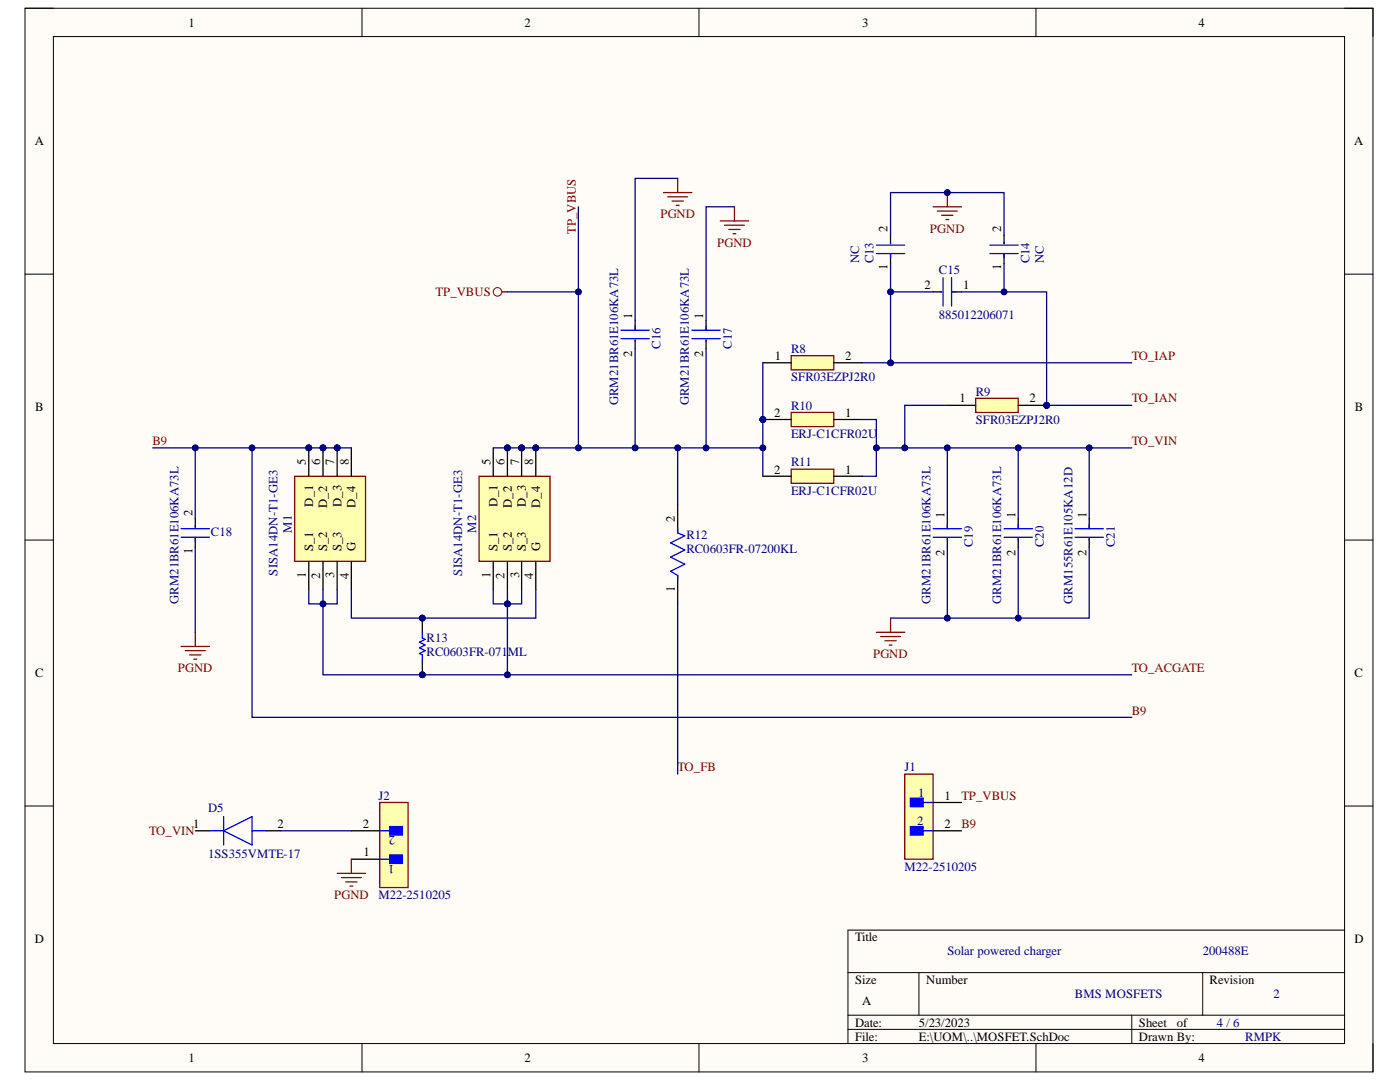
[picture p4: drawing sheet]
<svg xmlns="http://www.w3.org/2000/svg" width="279mm" height="216mm" viewBox="0 0 279 216" stroke-linecap="round" stroke-linejoin="round" font-family="sans-serif">
<defs><g id="words">
<g font-size="2.5">
<text x="37.6" y="5.3">1</text>
<text x="104.7" y="5.3">2</text>
<text x="172.1" y="5.3">3</text>
<text x="239.2" y="5.3">4</text>
<text x="6.9" y="29">A</text>
<text x="270.2" y="29">A</text>
<text x="177.1" y="46.3" transform="rotate(-90 177.1 46.3)">2</text>
<text x="199.8" y="46.3" transform="rotate(-90 199.8 46.3)">2</text>
<text x="177.1" y="53.8" transform="rotate(-90 177.1 53.8)">1</text>
<text x="199.8" y="53.8" transform="rotate(-90 199.8 53.8)">1</text>
<text x="184.5" y="57.6">2</text>
<text x="192.2" y="57.6">1</text>
<text x="126.2" y="63.6" transform="rotate(-90 126.2 63.6)">1</text>
<text x="140.4" y="63.6" transform="rotate(-90 140.4 63.6)">1</text>
<text x="126.2" y="71.3" transform="rotate(-90 126.2 71.3)">2</text>
<text x="140.4" y="71.3" transform="rotate(-90 140.4 71.3)">2</text>
<text x="154.7" y="71.8">1</text>
<text x="168.7" y="71.8">2</text>
<text x="7" y="82.1">B</text>
<text x="154.5" y="83.2">2</text>
<text x="168.7" y="83.2">1</text>
<text x="191.5" y="80.3">1</text>
<text x="205.5" y="80.3">2</text>
<text x="270.4" y="82.1">B</text>
<text x="61" y="92.8" transform="rotate(-90 61 92.8)">5</text>
<text x="63.9" y="92.8" transform="rotate(-90 63.9 92.8)">6</text>
<text x="66.7" y="92.8" transform="rotate(-90 66.7 92.8)">7</text>
<text x="69.6" y="92.8" transform="rotate(-90 69.6 92.8)">8</text>
<text x="97.9" y="92.8" transform="rotate(-90 97.9 92.8)">5</text>
<text x="100.7" y="92.8" transform="rotate(-90 100.7 92.8)">6</text>
<text x="103.6" y="92.8" transform="rotate(-90 103.6 92.8)">7</text>
<text x="106.4" y="92.8" transform="rotate(-90 106.4 92.8)">8</text>
<text x="154.5" y="94.5">2</text>
<text x="168.7" y="94.5">1</text>
<text x="62.5" y="101.1" transform="rotate(-90 62.5 101.1)">D_1</text>
<text x="65.3" y="101.3" transform="rotate(-90 65.3 101.3)">D_2</text>
<text x="68.2" y="101.2" transform="rotate(-90 68.2 101.2)">D_3</text>
<text x="70.9" y="101.3" transform="rotate(-90 70.9 101.3)">D_4</text>
<text x="99.3" y="101.1" transform="rotate(-90 99.3 101.1)">D_1</text>
<text x="102.1" y="101.3" transform="rotate(-90 102.1 101.3)">D_2</text>
<text x="104.9" y="101.2" transform="rotate(-90 104.9 101.2)">D_3</text>
<text x="107.8" y="101.3" transform="rotate(-90 107.8 101.3)">D_4</text>
<text x="38.4" y="102.9" transform="rotate(-90 38.4 102.9)">2</text>
<text x="134.7" y="104.1" transform="rotate(-90 134.7 104.1)">2</text>
<text x="188.5" y="103.3" transform="rotate(-90 188.5 103.3)">1</text>
<text x="202.7" y="103.3" transform="rotate(-90 202.7 103.3)">1</text>
<text x="216.8" y="103.3" transform="rotate(-90 216.8 103.3)">1</text>
<text x="38.4" y="110.5" transform="rotate(-90 38.4 110.5)">1</text>
<text x="62.5" y="110" transform="rotate(-90 62.5 110)">S_1</text>
<text x="65.3" y="110" transform="rotate(-90 65.3 110)">S_2</text>
<text x="68.2" y="110" transform="rotate(-90 68.2 110)">S_3</text>
<text x="70.9" y="110" transform="rotate(-90 70.9 110)">G</text>
<text x="99.3" y="110" transform="rotate(-90 99.3 110)">S_1</text>
<text x="102.1" y="110" transform="rotate(-90 102.1 110)">S_2</text>
<text x="104.9" y="110" transform="rotate(-90 104.9 110)">S_3</text>
<text x="107.8" y="110" transform="rotate(-90 107.8 110)">G</text>
<text x="188.5" y="110.9" transform="rotate(-90 188.5 110.9)">2</text>
<text x="202.7" y="110.9" transform="rotate(-90 202.7 110.9)">2</text>
<text x="216.8" y="110.9" transform="rotate(-90 216.8 110.9)">2</text>
<text x="61" y="115.3" transform="rotate(-90 61 115.3)">1</text>
<text x="63.9" y="115.4" transform="rotate(-90 63.9 115.4)">2</text>
<text x="66.7" y="115.4" transform="rotate(-90 66.7 115.4)">3</text>
<text x="69.6" y="115.4" transform="rotate(-90 69.6 115.4)">4</text>
<text x="97.9" y="115.3" transform="rotate(-90 97.9 115.3)">1</text>
<text x="100.7" y="115.4" transform="rotate(-90 100.7 115.4)">2</text>
<text x="103.6" y="115.4" transform="rotate(-90 103.6 115.4)">3</text>
<text x="106.4" y="115.4" transform="rotate(-90 106.4 115.4)">4</text>
<text x="134.7" y="118.1" transform="rotate(-90 134.7 118.1)">1</text>
<text x="7" y="135.1">C</text>
<text x="270.3" y="135.1">C</text>
<text x="188.5" y="159.6">1</text>
<text x="38.6" y="165.2">1</text>
<text x="55.4" y="165.2">2</text>
<text x="72.4" y="165.2">2</text>
<text x="188.5" y="165.2">2</text>
<text x="72.5" y="170.9">1</text>
<text x="6.9" y="188.2">D</text>
<text x="170.6" y="187.9">Title</text>
<text x="270.3" y="188.2">D</text>
<text x="170.6" y="196.3">Size</text>
<text x="184.8" y="196.3">Number</text>
<text x="241.4" y="196.3">Revision</text>
<text x="172.1" y="200.6">A</text>
<text x="170.6" y="204.9">Date:</text>
<text x="170.6" y="207.6">File:</text>
<text x="183.4" y="204.9">5/23/2023</text>
<text x="183.4" y="207.6">E:\UOM\..\MOSFET.SchDoc</text>
<text x="227.3" y="204.9">Sheet</text>
<text x="227.3" y="207.6">Drawn By:</text>
<text x="234.9" y="204.9">of</text>
<text x="37.6" y="211.9">1</text>
<text x="104.7" y="211.9">2</text>
<text x="172.1" y="211.9">3</text>
<text x="239.2" y="211.9">4</text>
</g>
<g font-size="2.5" fill="#800000">
<text x="114.9" y="46.7" transform="rotate(-90 114.9 46.7)">TP_VBUS</text>
<text x="131.8" y="43.5">PGND</text>
<text x="185.6" y="46.4">PGND</text>
<text x="143.2" y="49.2">PGND</text>
<text x="86.9" y="59.1">TP_VBUS</text>
<text x="225.8" y="71.8">TO_IAP</text>
<text x="225.8" y="80.3">TO_IAN</text>
<text x="30.4" y="88.8">B9</text>
<text x="225.8" y="88.8">TO_VIN</text>
<text x="174.3" y="131.2">PGND</text>
<text x="35.5" y="134.1">PGND</text>
<text x="225.8" y="134.1">TO_ACGATE</text>
<text x="225.8" y="142.6">B9</text>
<text x="135.2" y="153.9">TO_FB</text>
<text x="191.9" y="159.6">TP_VBUS</text>
<text x="29.8" y="166.7">TO_VIN</text>
<text x="191.9" y="165.2">B9</text>
<text x="66.7" y="179.3">PGND</text>
</g>
<g font-size="2.5" fill="#000080">
<text x="171.5" y="52.6" transform="rotate(-90 171.5 52.6)">NC</text>
<text x="174.4" y="52.6" transform="rotate(-90 174.4 52.6)">C13</text>
<text x="205.5" y="52.6" transform="rotate(-90 205.5 52.6)">C14</text>
<text x="208.3" y="52.6" transform="rotate(-90 208.3 52.6)">NC</text>
<text x="187.4" y="54.6">C15</text>
<text x="187.4" y="63.6">885012206071</text>
<text x="131.8" y="69.6" transform="rotate(-90 131.8 69.6)">C16</text>
<text x="146" y="69.6" transform="rotate(-90 146 69.6)">C17</text>
<text x="157.9" y="70.4">R8</text>
<text x="157.9" y="76.1">SFR03EZPJ2R0</text>
<text x="123.4" y="80.9" transform="rotate(-90 123.4 80.9)">GRM21BR61E106KA73L</text>
<text x="137.5" y="80.9" transform="rotate(-90 137.5 80.9)">GRM21BR61E106KA73L</text>
<text x="157.9" y="81.7">R10</text>
<text x="194.7" y="78.9">R9</text>
<text x="157.9" y="87.4">ERJ-C1CFR02U</text>
<text x="194.7" y="84.6">SFR03EZPJ2R0</text>
<text x="157.9" y="93.1">R11</text>
<text x="157.9" y="98.7">ERJ-C1CFR02U</text>
<text x="42.1" y="106.9">C18</text>
<text x="58.3" y="106.3" transform="rotate(-90 58.3 106.3)">M1</text>
<text x="95" y="106.3" transform="rotate(-90 95 106.3)">M2</text>
<text x="137" y="107.5">R12</text>
<text x="137" y="110.3">RC0603FR-07200KL</text>
<text x="194.1" y="109.2" transform="rotate(-90 194.1 109.2)">C19</text>
<text x="208.3" y="109.2" transform="rotate(-90 208.3 109.2)">C20</text>
<text x="222.5" y="109.2" transform="rotate(-90 222.5 109.2)">C21</text>
<text x="55.4" y="114.9" transform="rotate(-90 55.4 114.9)">SISA14DN-T1-GE3</text>
<text x="92.3" y="114.9" transform="rotate(-90 92.3 114.9)">SISA14DN-T1-GE3</text>
<text x="35.6" y="120.5" transform="rotate(-90 35.6 120.5)">GRM21BR61E106KA73L</text>
<text x="185.7" y="120.5" transform="rotate(-90 185.7 120.5)">GRM21BR61E106KA73L</text>
<text x="199.8" y="120.5" transform="rotate(-90 199.8 120.5)">GRM21BR61E106KA73L</text>
<text x="214" y="120.5" transform="rotate(-90 214 120.5)">GRM155R61E105KA12D</text>
<text x="85.1" y="128.1">R13</text>
<text x="85.1" y="131">RC0603FR-071ML</text>
<text x="180.5" y="153.9">J1</text>
<text x="75.5" y="159.6">J2</text>
<text x="183.2" y="159">1</text>
<text x="41.5" y="162.1">D5</text>
<text x="78.9" y="166.9" transform="rotate(-180 78.9 166.9)">2</text>
<text x="183.1" y="164.6">2</text>
<text x="41.5" y="171.1">1SS355VMTE-17</text>
<text x="78.7" y="172.6" transform="rotate(-180 78.7 172.6)">1</text>
<text x="180.5" y="173.8">M22-2510205</text>
<text x="75.5" y="179.3">M22-2510205</text>
<text x="189.1" y="190.7">Solar powered charger</text>
<text x="240.1" y="190.7">200488E</text>
<text x="214.5" y="199.2">BMS MOSFETS</text>
<text x="254.2" y="199.2">2</text>
<text x="242.8" y="204.9">4 / 6</text>
<text x="248.5" y="207.6">RMPK</text>
</g>
</g></defs>
<path d="M5 1.6h269v212.3h-269z" fill-rule="evenodd" fill="#fffcf8"/>
<path d="M5 1.6h269v212.3h-269z" fill="none" stroke="#000" stroke-width=".2"/>
<path d="M10.7 7.3h257.6v200.9h-257.6z" fill-rule="evenodd" fill="#fffcf8"/>
<g fill="none" stroke="#000" stroke-width=".2">
<path d="M5 1.6h5.7M10.7 7.3h257.6v200.9h-257.6zM72.2 1.6v5.7M139.5 1.6v5.7M206.8 1.6v5.7M268.3 1.6h5.7v5.7M5 54.7h5.7M268.3 54.7h5.7M5 107.8h5.7M268.3 107.8h5.7M5 160.8h5.7M268.3 160.8h5.7"/>
<path d="M169.2 194.1h99.1M183.4 194.1v8.5M240 194.1v8.5M268.3 185.6h-99.1v22.6M72.2 208.2v5.7M139.5 208.2v5.7M169.2 202.6h99.1M169.2 205.4h99.1M206.8 208.2v5.7M225.9 202.6v5.6M274 208.2v5.7"/>
</g>
<circle cx="61.6" cy="89.4" r=".57" fill="#000080"/>
<circle cx="61.6" cy="89.4" r=".57" fill="none" stroke="#000080" stroke-width=".2"/>
<circle cx="64.5" cy="89.4" r=".57" fill="#000080"/>
<circle cx="64.5" cy="89.4" r=".57" fill="none" stroke="#000080" stroke-width=".2"/>
<circle cx="67.3" cy="89.4" r=".57" fill="#000080"/>
<circle cx="67.3" cy="89.4" r=".57" fill="none" stroke="#000080" stroke-width=".2"/>
<path d="M58.8 95h14.2v17h-14.2z" fill-rule="evenodd" fill="#ffffb0"/>
<path d="M58.8 95h14.2v17h-14.2z" fill="none" stroke="#800000" stroke-width=".25"/>
<path d="M61.6 89.4v5.6M61.6 112v5.7M64.5 112v5.7M67.3 112v5.7M70.1 112v5.7" fill="none" stroke="#000" stroke-width=".25"/>
<circle cx="61.6" cy="89.4" r=".57" fill="#000080"/>
<circle cx="61.6" cy="89.4" r=".57" fill="none" stroke="#000080" stroke-width=".2"/>
<path d="M64.5 89.4v5.6" fill="none" stroke="#000" stroke-width=".25"/>
<circle cx="64.5" cy="89.4" r=".57" fill="#000080"/>
<circle cx="64.5" cy="89.4" r=".57" fill="none" stroke="#000080" stroke-width=".2"/>
<path d="M67.3 89.4v5.6" fill="none" stroke="#000" stroke-width=".25"/>
<circle cx="67.3" cy="89.4" r=".57" fill="#000080"/>
<circle cx="67.3" cy="89.4" r=".57" fill="none" stroke="#000080" stroke-width=".2"/>
<path d="M70.1 89.4v5.6" fill="none" stroke="#000" stroke-width=".25"/>
<circle cx="101.3" cy="89.4" r=".57" fill="#000080"/>
<circle cx="101.3" cy="89.4" r=".57" fill="none" stroke="#000080" stroke-width=".2"/>
<circle cx="104.1" cy="89.4" r=".57" fill="#000080"/>
<circle cx="104.1" cy="89.4" r=".57" fill="none" stroke="#000080" stroke-width=".2"/>
<circle cx="106.9" cy="89.4" r=".57" fill="#000080"/>
<circle cx="106.9" cy="89.4" r=".57" fill="none" stroke="#000080" stroke-width=".2"/>
<path d="M95.6 95h14.2v17h-14.2z" fill-rule="evenodd" fill="#ffffb0"/>
<path d="M95.6 95h14.2v17h-14.2z" fill="none" stroke="#800000" stroke-width=".25"/>
<path d="M98.4 89.4v5.6M101.3 89.4v5.6M98.4 112v5.7M101.3 112v5.7M104.1 112v5.7M106.9 112v5.7" fill="none" stroke="#000" stroke-width=".25"/>
<circle cx="101.3" cy="89.4" r=".57" fill="#000080"/>
<circle cx="101.3" cy="89.4" r=".57" fill="none" stroke="#000080" stroke-width=".2"/>
<path d="M104.1 89.4v5.6" fill="none" stroke="#000" stroke-width=".25"/>
<circle cx="104.1" cy="89.4" r=".57" fill="#000080"/>
<circle cx="104.1" cy="89.4" r=".57" fill="none" stroke="#000080" stroke-width=".2"/>
<path d="M106.9 89.4v5.6" fill="none" stroke="#000" stroke-width=".25"/>
<circle cx="106.9" cy="89.4" r=".57" fill="#000080"/>
<circle cx="106.9" cy="89.4" r=".57" fill="none" stroke="#000080" stroke-width=".2"/>
<circle cx="84.3" cy="123.3" r=".57" fill="#000080"/>
<circle cx="84.3" cy="123.3" r=".57" fill="none" stroke="#000080" stroke-width=".2"/>
<circle cx="84.3" cy="134.6" r=".57" fill="#000080"/>
<circle cx="84.3" cy="134.6" r=".57" fill="none" stroke="#000080" stroke-width=".2"/>
<path d="M84.3 123.3v2.9" fill="none" stroke="#000" stroke-width=".25"/>
<circle cx="84.3" cy="123.3" r=".57" fill="#000080"/>
<circle cx="84.3" cy="123.3" r=".57" fill="none" stroke="#000080" stroke-width=".2"/>
<path d="M84.3 131.8v2.8" fill="none" stroke="#000" stroke-width=".25"/>
<circle cx="84.3" cy="134.6" r=".57" fill="#000080"/>
<circle cx="84.3" cy="134.6" r=".57" fill="none" stroke="#000080" stroke-width=".2"/>
<path d="M36.1 107.2h5.7M36.1 105.5h5.7M39 104.9v.3M39 107.2v.8M84.3 126.2v1.1l.5 .3-1.1 .5 1.1 .6-1.1 .6 1.1 .5-1.1 .6 .6 .3v1.1" fill="none" stroke="#00f" stroke-width=".25"/>
<path d="M39 103.5v1.7M39 107.2v2" fill="none" stroke="#000" stroke-width=".25"/>
<path d="M36.1 129h5.7M37 129.8h4M37.8 130.7h2.3M38.7 131.5h.6M39 126.2v2.8" fill="none" stroke="#800000" stroke-width=".25"/>
<circle cx="152.2" cy="83.7" r=".57" fill="#000080"/>
<circle cx="152.2" cy="83.7" r=".57" fill="none" stroke="#000080" stroke-width=".2"/>
<path d="M157.9 82.3h8.5v2.8h-8.5z" fill-rule="evenodd" fill="#ffffb0"/>
<path d="M157.9 82.3h8.5v2.8h-8.5z" fill="none" stroke="#800000" stroke-width=".25"/>
<path d="M152.2 83.7h5.7M166.4 83.7h5.7" fill="none" stroke="#000" stroke-width=".25"/>
<circle cx="152.2" cy="83.7" r=".57" fill="#000080"/>
<circle cx="152.2" cy="83.7" r=".57" fill="none" stroke="#000080" stroke-width=".2"/>
<path d="M157.9 93.6h8.5v2.8h-8.5z" fill-rule="evenodd" fill="#ffffb0"/>
<path d="M189.1 38.4v2.9M186.2 41.3h5.7M187.1 42.1h3.9M187.9 43h2.3M188.8 43.8h.5M157.9 93.6h8.5v2.8h-8.5zM174.9 126.2h5.7M175.8 127h3.9M176.6 127.9h2.3M177.4 128.7h.6M177.7 123.3v2.9" fill="none" stroke="#800000" stroke-width=".25"/>
<g fill="none" stroke="#000" stroke-width=".25">
<path d="M177.7 46.9v1.7M177.7 50.6v2M186.2 58.2h1.7M189.9 58.2h2M200.4 46.9v1.7M200.4 50.6v2M152.2 95h5.7M166.4 95h5.7M189.1 103.5v2M189.1 107.5v1.7M203.2 103.5v2M203.2 107.5v1.7"/>
<path d="M217.4 103.5v2M217.4 107.5v1.7"/>
</g>
<g fill="none" stroke="#00f" stroke-width=".25">
<path d="M174.9 50.6h5.7M174.9 48.9h5.7M177.7 48.3v.3M177.7 50.6v.9M187.6 58.2h.3M188.2 55.4v5.7M189.9 55.4v5.7M189.9 58.2h.8M197.5 50.6h5.7M197.5 48.9h5.7M200.4 48.3v.3M200.4 50.6v.9"/>
<path d="M186.2 105.5h5.7M186.2 107.2h5.7M189.1 104.6v.9M189.1 107.5v.3M200.4 105.5h5.6M200.4 107.2h5.6M203.2 104.6v.9M203.2 107.5v.3M214.5 105.5h5.7M214.5 107.2h5.7M217.4 104.6v.9M217.4 107.5v.3"/>
</g>
<circle cx="189.1" cy="38.4" r=".57" fill="#000080"/>
<circle cx="189.1" cy="38.4" r=".57" fill="none" stroke="#000080" stroke-width=".2"/>
<path d="M126.8 63.9v2M126.8 67.9v1.7M140.9 63.9v2M140.9 67.9v1.7M135.2 100.7v5.6M135.2 114.8v5.7" fill="none" stroke="#000" stroke-width=".25"/>
<path d="M123.9 65.9h5.7M123.9 67.6h5.7M126.8 65v.9M126.8 67.9v.2M138.1 65.9h5.6M138.1 67.6h5.6M140.9 65v.9M140.9 67.9v.2M135.2 105.5v.8l1.5 .6-2.9 1.4 2.9 1.4-2.9 1.5 2.9 1.4-2.9 1.4 1.4 .8v.9" fill="none" stroke="#00f" stroke-width=".25"/>
<circle cx="99.3" cy="58.2" r=".85" fill="none" stroke="#800000" stroke-width=".2"/>
<path d="M132.4 38.4h5.7M133.3 39.3h3.9M135.2 35.6v2.8M100.1 58.2h1.2M134.1 40.1h2.3M135 41h.5M143.7 44.1h5.7M144.6 44.9h4M145.4 45.8h2.3M146.3 46.6h.6M146.6 41.3v2.8" fill="none" stroke="#800000" stroke-width=".25"/>
<path d="M157.9 71h8.5v2.8h-8.5z" fill-rule="evenodd" fill="#ffffb0"/>
<path d="M157.9 71h8.5v2.8h-8.5z" fill="none" stroke="#800000" stroke-width=".25"/>
<path d="M152.2 72.4h5.7M166.4 72.4h5.7" fill="none" stroke="#000" stroke-width=".25"/>
<circle cx="208.9" cy="80.9" r=".57" fill="#000080"/>
<circle cx="208.9" cy="80.9" r=".57" fill="none" stroke="#000080" stroke-width=".2"/>
<path d="M194.7 79.5h8.5v2.8h-8.5z" fill-rule="evenodd" fill="#ffffb0"/>
<path d="M194.7 79.5h8.5v2.8h-8.5z" fill="none" stroke="#800000" stroke-width=".25"/>
<path d="M189.1 80.9h5.6M203.2 80.9h5.7" fill="none" stroke="#000" stroke-width=".25"/>
<circle cx="208.9" cy="80.9" r=".57" fill="#000080"/>
<circle cx="208.9" cy="80.9" r=".57" fill="none" stroke="#000080" stroke-width=".2"/>
<path d="M180.6 154.5h5.6v16.9h-5.6z" fill-rule="evenodd" fill="#ffffb0"/>
<path d="M180.6 154.5h5.6v16.9h-5.6z" fill="none" stroke="#800000" stroke-width=".25"/>
<path d="M181.7 159.3h2.5v1.7h-2.5z" fill-rule="evenodd" fill="#00f"/>
<path d="M181.7 159.3h2.5v1.7h-2.5zM184.2 160.1h2" fill="none" stroke="#00f" stroke-width=".25"/>
<path d="M181.7 164.9h2.5v1.7h-2.5z" fill-rule="evenodd" fill="#00f"/>
<path d="M181.7 164.9h2.5v1.7h-2.5zM184.2 165.8h2" fill="none" stroke="#00f" stroke-width=".25"/>
<path d="M186.2 160.1h5.7M186.2 165.8h5.7" fill="none" stroke="#000" stroke-width=".25"/>
<path d="M75.8 160.1h5.6v17h-5.6z" fill-rule="evenodd" fill="#ffffb0"/>
<path d="M75.8 160.1h5.6v17h-5.6z" fill="none" stroke="#800000" stroke-width=".25"/>
<path d="M77.8 170.6h2.5v1.7h-2.5z" fill-rule="evenodd" fill="#00f"/>
<path d="M75.8 171.4h2M77.8 170.6h2.5v1.7h-2.5z" fill="none" stroke="#00f" stroke-width=".25"/>
<path d="M77.8 164.9h2.5v1.7h-2.5z" fill-rule="evenodd" fill="#00f"/>
<path d="M41.8 165.8h2.8M44.6 165.8l5.7-2.9v5.7zM44.6 162.9v5.7M50.3 165.8h2.8M75.8 165.8h2M77.8 164.9h2.5v1.7h-2.5z" fill="none" stroke="#00f" stroke-width=".25"/>
<path d="M39 165.8h2.8M53.1 165.8h2.9M70.1 171.4h5.7M70.1 165.8h5.7" fill="none" stroke="#000" stroke-width=".25"/>
<path d="M67.3 174.3h5.7M68.1 175.1h4M69 176h2.3M69.8 176.8h.6M70.1 171.4v2.9" fill="none" stroke="#800000" stroke-width=".25"/>
<path d="M70.1 117.7v5.6h36.8v-5.6" fill="none" stroke="#000080" stroke-width=".25"/>
<circle cx="84.3" cy="123.3" r=".57" fill="#000080"/>
<circle cx="84.3" cy="123.3" r=".57" fill="none" stroke="#000080" stroke-width=".2"/>
<path d="M61.6 117.7v2.8h5.7v-2.8" fill="none" stroke="#000080" stroke-width=".25"/>
<circle cx="64.5" cy="120.5" r=".57" fill="#000080"/>
<circle cx="64.5" cy="120.5" r=".57" fill="none" stroke="#000080" stroke-width=".2"/>
<path d="M64.5 117.7v2.8" fill="none" stroke="#000080" stroke-width=".25"/>
<circle cx="64.5" cy="120.5" r=".57" fill="#000080"/>
<circle cx="64.5" cy="120.5" r=".57" fill="none" stroke="#000080" stroke-width=".2"/>
<path d="M98.4 117.7v2.8h5.7v-2.8" fill="none" stroke="#000080" stroke-width=".25"/>
<circle cx="101.3" cy="120.5" r=".57" fill="#000080"/>
<circle cx="101.3" cy="120.5" r=".57" fill="none" stroke="#000080" stroke-width=".2"/>
<path d="M101.3 117.7v2.8" fill="none" stroke="#000080" stroke-width=".25"/>
<circle cx="101.3" cy="120.5" r=".57" fill="#000080"/>
<circle cx="101.3" cy="120.5" r=".57" fill="none" stroke="#000080" stroke-width=".2"/>
<path d="M64.5 120.5v14.1h36.8v-14.1" fill="none" stroke="#000080" stroke-width=".25"/>
<circle cx="64.5" cy="120.5" r=".57" fill="#000080"/>
<circle cx="64.5" cy="120.5" r=".57" fill="none" stroke="#000080" stroke-width=".2"/>
<circle cx="84.3" cy="134.6" r=".57" fill="#000080"/>
<circle cx="84.3" cy="134.6" r=".57" fill="none" stroke="#000080" stroke-width=".2"/>
<circle cx="101.3" cy="134.6" r=".57" fill="#000080"/>
<circle cx="101.3" cy="134.6" r=".57" fill="none" stroke="#000080" stroke-width=".2"/>
<circle cx="101.3" cy="120.5" r=".57" fill="#000080"/>
<circle cx="101.3" cy="120.5" r=".57" fill="none" stroke="#000080" stroke-width=".2"/>
<path d="M61.6 89.4h2.9" fill="none" stroke="#000080" stroke-width=".25"/>
<circle cx="61.6" cy="89.4" r=".57" fill="#000080"/>
<circle cx="61.6" cy="89.4" r=".57" fill="none" stroke="#000080" stroke-width=".2"/>
<circle cx="64.5" cy="89.4" r=".57" fill="#000080"/>
<circle cx="64.5" cy="89.4" r=".57" fill="none" stroke="#000080" stroke-width=".2"/>
<path d="M64.5 89.4h2.8" fill="none" stroke="#000080" stroke-width=".25"/>
<circle cx="64.5" cy="89.4" r=".57" fill="#000080"/>
<circle cx="64.5" cy="89.4" r=".57" fill="none" stroke="#000080" stroke-width=".2"/>
<circle cx="67.3" cy="89.4" r=".57" fill="#000080"/>
<circle cx="67.3" cy="89.4" r=".57" fill="none" stroke="#000080" stroke-width=".2"/>
<path d="M67.3 89.4h2.8" fill="none" stroke="#000080" stroke-width=".25"/>
<circle cx="67.3" cy="89.4" r=".57" fill="#000080"/>
<circle cx="67.3" cy="89.4" r=".57" fill="none" stroke="#000080" stroke-width=".2"/>
<path d="M30.5 89.4h31.1" fill="none" stroke="#000080" stroke-width=".25"/>
<circle cx="61.6" cy="89.4" r=".57" fill="#000080"/>
<circle cx="61.6" cy="89.4" r=".57" fill="none" stroke="#000080" stroke-width=".2"/>
<circle cx="50.3" cy="89.4" r=".57" fill="#000080"/>
<circle cx="50.3" cy="89.4" r=".57" fill="none" stroke="#000080" stroke-width=".2"/>
<circle cx="39" cy="89.4" r=".57" fill="#000080"/>
<circle cx="39" cy="89.4" r=".57" fill="none" stroke="#000080" stroke-width=".2"/>
<path d="M39 89.4v14.1" fill="none" stroke="#000080" stroke-width=".25"/>
<circle cx="39" cy="89.4" r=".57" fill="#000080"/>
<circle cx="39" cy="89.4" r=".57" fill="none" stroke="#000080" stroke-width=".2"/>
<path d="M98.4 89.4h2.9M39 109.2v17" fill="none" stroke="#000080" stroke-width=".25"/>
<circle cx="101.3" cy="89.4" r=".57" fill="#000080"/>
<circle cx="101.3" cy="89.4" r=".57" fill="none" stroke="#000080" stroke-width=".2"/>
<path d="M101.3 89.4h2.8" fill="none" stroke="#000080" stroke-width=".25"/>
<circle cx="101.3" cy="89.4" r=".57" fill="#000080"/>
<circle cx="101.3" cy="89.4" r=".57" fill="none" stroke="#000080" stroke-width=".2"/>
<circle cx="104.1" cy="89.4" r=".57" fill="#000080"/>
<circle cx="104.1" cy="89.4" r=".57" fill="none" stroke="#000080" stroke-width=".2"/>
<path d="M104.1 89.4h2.8" fill="none" stroke="#000080" stroke-width=".25"/>
<circle cx="104.1" cy="89.4" r=".57" fill="#000080"/>
<circle cx="104.1" cy="89.4" r=".57" fill="none" stroke="#000080" stroke-width=".2"/>
<circle cx="106.9" cy="89.4" r=".57" fill="#000080"/>
<circle cx="106.9" cy="89.4" r=".57" fill="none" stroke="#000080" stroke-width=".2"/>
<path d="M152.2 83.7v11.3" fill="none" stroke="#000080" stroke-width=".25"/>
<circle cx="152.2" cy="83.7" r=".57" fill="#000080"/>
<circle cx="152.2" cy="83.7" r=".57" fill="none" stroke="#000080" stroke-width=".2"/>
<circle cx="152.2" cy="89.4" r=".57" fill="#000080"/>
<circle cx="152.2" cy="89.4" r=".57" fill="none" stroke="#000080" stroke-width=".2"/>
<path d="M172.1 83.7h2.8v11.3h-2.8" fill="none" stroke="#000080" stroke-width=".25"/>
<circle cx="174.9" cy="89.4" r=".56" fill="#000080"/>
<circle cx="174.9" cy="89.4" r=".56" fill="none" stroke="#000080" stroke-width=".2"/>
<path d="M106.9 89.4h45.3" fill="none" stroke="#000080" stroke-width=".25"/>
<circle cx="106.9" cy="89.4" r=".57" fill="#000080"/>
<circle cx="106.9" cy="89.4" r=".57" fill="none" stroke="#000080" stroke-width=".2"/>
<circle cx="115.4" cy="89.4" r=".57" fill="#000080"/>
<circle cx="115.4" cy="89.4" r=".57" fill="none" stroke="#000080" stroke-width=".2"/>
<circle cx="126.8" cy="89.4" r=".57" fill="#000080"/>
<circle cx="126.8" cy="89.4" r=".57" fill="none" stroke="#000080" stroke-width=".2"/>
<circle cx="135.2" cy="89.4" r=".57" fill="#000080"/>
<circle cx="135.2" cy="89.4" r=".57" fill="none" stroke="#000080" stroke-width=".2"/>
<circle cx="140.9" cy="89.4" r=".57" fill="#000080"/>
<circle cx="140.9" cy="89.4" r=".57" fill="none" stroke="#000080" stroke-width=".2"/>
<circle cx="152.2" cy="89.4" r=".57" fill="#000080"/>
<circle cx="152.2" cy="89.4" r=".57" fill="none" stroke="#000080" stroke-width=".2"/>
<path d="M189.1 89.4v14.1" fill="none" stroke="#000080" stroke-width=".25"/>
<circle cx="189.1" cy="89.4" r=".57" fill="#000080"/>
<circle cx="189.1" cy="89.4" r=".57" fill="none" stroke="#000080" stroke-width=".2"/>
<path d="M203.2 89.4v14.1" fill="none" stroke="#000080" stroke-width=".25"/>
<circle cx="203.2" cy="89.4" r=".56" fill="#000080"/>
<circle cx="203.2" cy="89.4" r=".56" fill="none" stroke="#000080" stroke-width=".2"/>
<path d="M217.4 89.4v14.1" fill="none" stroke="#000080" stroke-width=".25"/>
<circle cx="217.4" cy="89.4" r=".57" fill="#000080"/>
<circle cx="217.4" cy="89.4" r=".57" fill="none" stroke="#000080" stroke-width=".2"/>
<path d="M217.4 109.2v14.1h-39.7" fill="none" stroke="#000080" stroke-width=".25"/>
<circle cx="203.2" cy="123.3" r=".56" fill="#000080"/>
<circle cx="203.2" cy="123.3" r=".56" fill="none" stroke="#000080" stroke-width=".2"/>
<circle cx="189.1" cy="123.3" r=".57" fill="#000080"/>
<circle cx="189.1" cy="123.3" r=".57" fill="none" stroke="#000080" stroke-width=".2"/>
<path d="M189.1 109.2v14.1" fill="none" stroke="#000080" stroke-width=".25"/>
<circle cx="189.1" cy="123.3" r=".57" fill="#000080"/>
<circle cx="189.1" cy="123.3" r=".57" fill="none" stroke="#000080" stroke-width=".2"/>
<path d="M203.2 109.2v14.1" fill="none" stroke="#000080" stroke-width=".25"/>
<circle cx="203.2" cy="123.3" r=".56" fill="#000080"/>
<circle cx="203.2" cy="123.3" r=".56" fill="none" stroke="#000080" stroke-width=".2"/>
<path d="M189.1 80.9h-8.5v8.5" fill="none" stroke="#000080" stroke-width=".25"/>
<circle cx="180.6" cy="89.4" r=".57" fill="#000080"/>
<circle cx="180.6" cy="89.4" r=".57" fill="none" stroke="#000080" stroke-width=".2"/>
<path d="M208.9 80.9h17" fill="none" stroke="#000080" stroke-width=".25"/>
<circle cx="208.9" cy="80.9" r=".57" fill="#000080"/>
<circle cx="208.9" cy="80.9" r=".57" fill="none" stroke="#000080" stroke-width=".2"/>
<path d="M174.9 89.4h51" fill="none" stroke="#000080" stroke-width=".25"/>
<circle cx="174.9" cy="89.4" r=".56" fill="#000080"/>
<circle cx="174.9" cy="89.4" r=".56" fill="none" stroke="#000080" stroke-width=".2"/>
<circle cx="180.6" cy="89.4" r=".57" fill="#000080"/>
<circle cx="180.6" cy="89.4" r=".57" fill="none" stroke="#000080" stroke-width=".2"/>
<circle cx="189.1" cy="89.4" r=".57" fill="#000080"/>
<circle cx="189.1" cy="89.4" r=".57" fill="none" stroke="#000080" stroke-width=".2"/>
<circle cx="203.2" cy="89.4" r=".56" fill="#000080"/>
<circle cx="203.2" cy="89.4" r=".56" fill="none" stroke="#000080" stroke-width=".2"/>
<circle cx="217.4" cy="89.4" r=".57" fill="#000080"/>
<circle cx="217.4" cy="89.4" r=".57" fill="none" stroke="#000080" stroke-width=".2"/>
<path d="M152.2 72.4v11.3" fill="none" stroke="#000080" stroke-width=".25"/>
<circle cx="152.2" cy="83.7" r=".57" fill="#000080"/>
<circle cx="152.2" cy="83.7" r=".57" fill="none" stroke="#000080" stroke-width=".2"/>
<path d="M172.1 72.4h53.8" fill="none" stroke="#000080" stroke-width=".25"/>
<circle cx="177.7" cy="72.4" r=".57" fill="#000080"/>
<circle cx="177.7" cy="72.4" r=".57" fill="none" stroke="#000080" stroke-width=".2"/>
<path d="M177.7 52.6v5.6h8.5" fill="none" stroke="#000080" stroke-width=".25"/>
<circle cx="177.7" cy="58.2" r=".57" fill="#000080"/>
<circle cx="177.7" cy="58.2" r=".57" fill="none" stroke="#000080" stroke-width=".2"/>
<path d="M200.4 52.6v5.6h-8.5" fill="none" stroke="#000080" stroke-width=".25"/>
<circle cx="200.4" cy="58.2" r=".56" fill="#000080"/>
<circle cx="200.4" cy="58.2" r=".56" fill="none" stroke="#000080" stroke-width=".2"/>
<path d="M177.7 46.9v-8.5h22.7v8.5" fill="none" stroke="#000080" stroke-width=".25"/>
<circle cx="189.1" cy="38.4" r=".57" fill="#000080"/>
<circle cx="189.1" cy="38.4" r=".57" fill="none" stroke="#000080" stroke-width=".2"/>
<path d="M177.7 58.2v14.2" fill="none" stroke="#000080" stroke-width=".25"/>
<circle cx="177.7" cy="58.2" r=".57" fill="#000080"/>
<circle cx="177.7" cy="58.2" r=".57" fill="none" stroke="#000080" stroke-width=".2"/>
<circle cx="177.7" cy="72.4" r=".57" fill="#000080"/>
<circle cx="177.7" cy="72.4" r=".57" fill="none" stroke="#000080" stroke-width=".2"/>
<path d="M200.4 58.2h8.5v22.7" fill="none" stroke="#000080" stroke-width=".25"/>
<circle cx="200.4" cy="58.2" r=".56" fill="#000080"/>
<circle cx="200.4" cy="58.2" r=".56" fill="none" stroke="#000080" stroke-width=".2"/>
<circle cx="208.9" cy="80.9" r=".57" fill="#000080"/>
<circle cx="208.9" cy="80.9" r=".57" fill="none" stroke="#000080" stroke-width=".2"/>
<path d="M115.4 41.3v48.1" fill="none" stroke="#000080" stroke-width=".25"/>
<circle cx="115.4" cy="89.4" r=".57" fill="#000080"/>
<circle cx="115.4" cy="89.4" r=".57" fill="none" stroke="#000080" stroke-width=".2"/>
<circle cx="115.4" cy="58.2" r=".57" fill="#000080"/>
<circle cx="115.4" cy="58.2" r=".57" fill="none" stroke="#000080" stroke-width=".2"/>
<path d="M101.3 134.6h124.6" fill="none" stroke="#000080" stroke-width=".25"/>
<circle cx="101.3" cy="134.6" r=".57" fill="#000080"/>
<circle cx="101.3" cy="134.6" r=".57" fill="none" stroke="#000080" stroke-width=".2"/>
<path d="M126.8 69.6v19.8" fill="none" stroke="#000080" stroke-width=".25"/>
<circle cx="126.8" cy="89.4" r=".57" fill="#000080"/>
<circle cx="126.8" cy="89.4" r=".57" fill="none" stroke="#000080" stroke-width=".2"/>
<path d="M140.9 69.6v19.8" fill="none" stroke="#000080" stroke-width=".25"/>
<circle cx="140.9" cy="89.4" r=".57" fill="#000080"/>
<circle cx="140.9" cy="89.4" r=".57" fill="none" stroke="#000080" stroke-width=".2"/>
<path d="M135.2 35.6h-8.4v28.3M101.3 58.2h14.1M146.6 41.3h-5.7v22.6" fill="none" stroke="#000080" stroke-width=".25"/>
<circle cx="115.4" cy="58.2" r=".57" fill="#000080"/>
<circle cx="115.4" cy="58.2" r=".57" fill="none" stroke="#000080" stroke-width=".2"/>
<path d="M135.2 89.4v11.3" fill="none" stroke="#000080" stroke-width=".25"/>
<circle cx="135.2" cy="89.4" r=".57" fill="#000080"/>
<circle cx="135.2" cy="89.4" r=".57" fill="none" stroke="#000080" stroke-width=".2"/>
<path d="M50.3 89.4v53.7h175.6M135.2 120.5v34" fill="none" stroke="#000080" stroke-width=".25"/>
<circle cx="50.3" cy="89.4" r=".57" fill="#000080"/>
<circle cx="50.3" cy="89.4" r=".57" fill="none" stroke="#000080" stroke-width=".2"/>
<path d="M56 165.8h14.1" fill="none" stroke="#000080" stroke-width=".25"/>
<use href="#words"/>
</svg>
